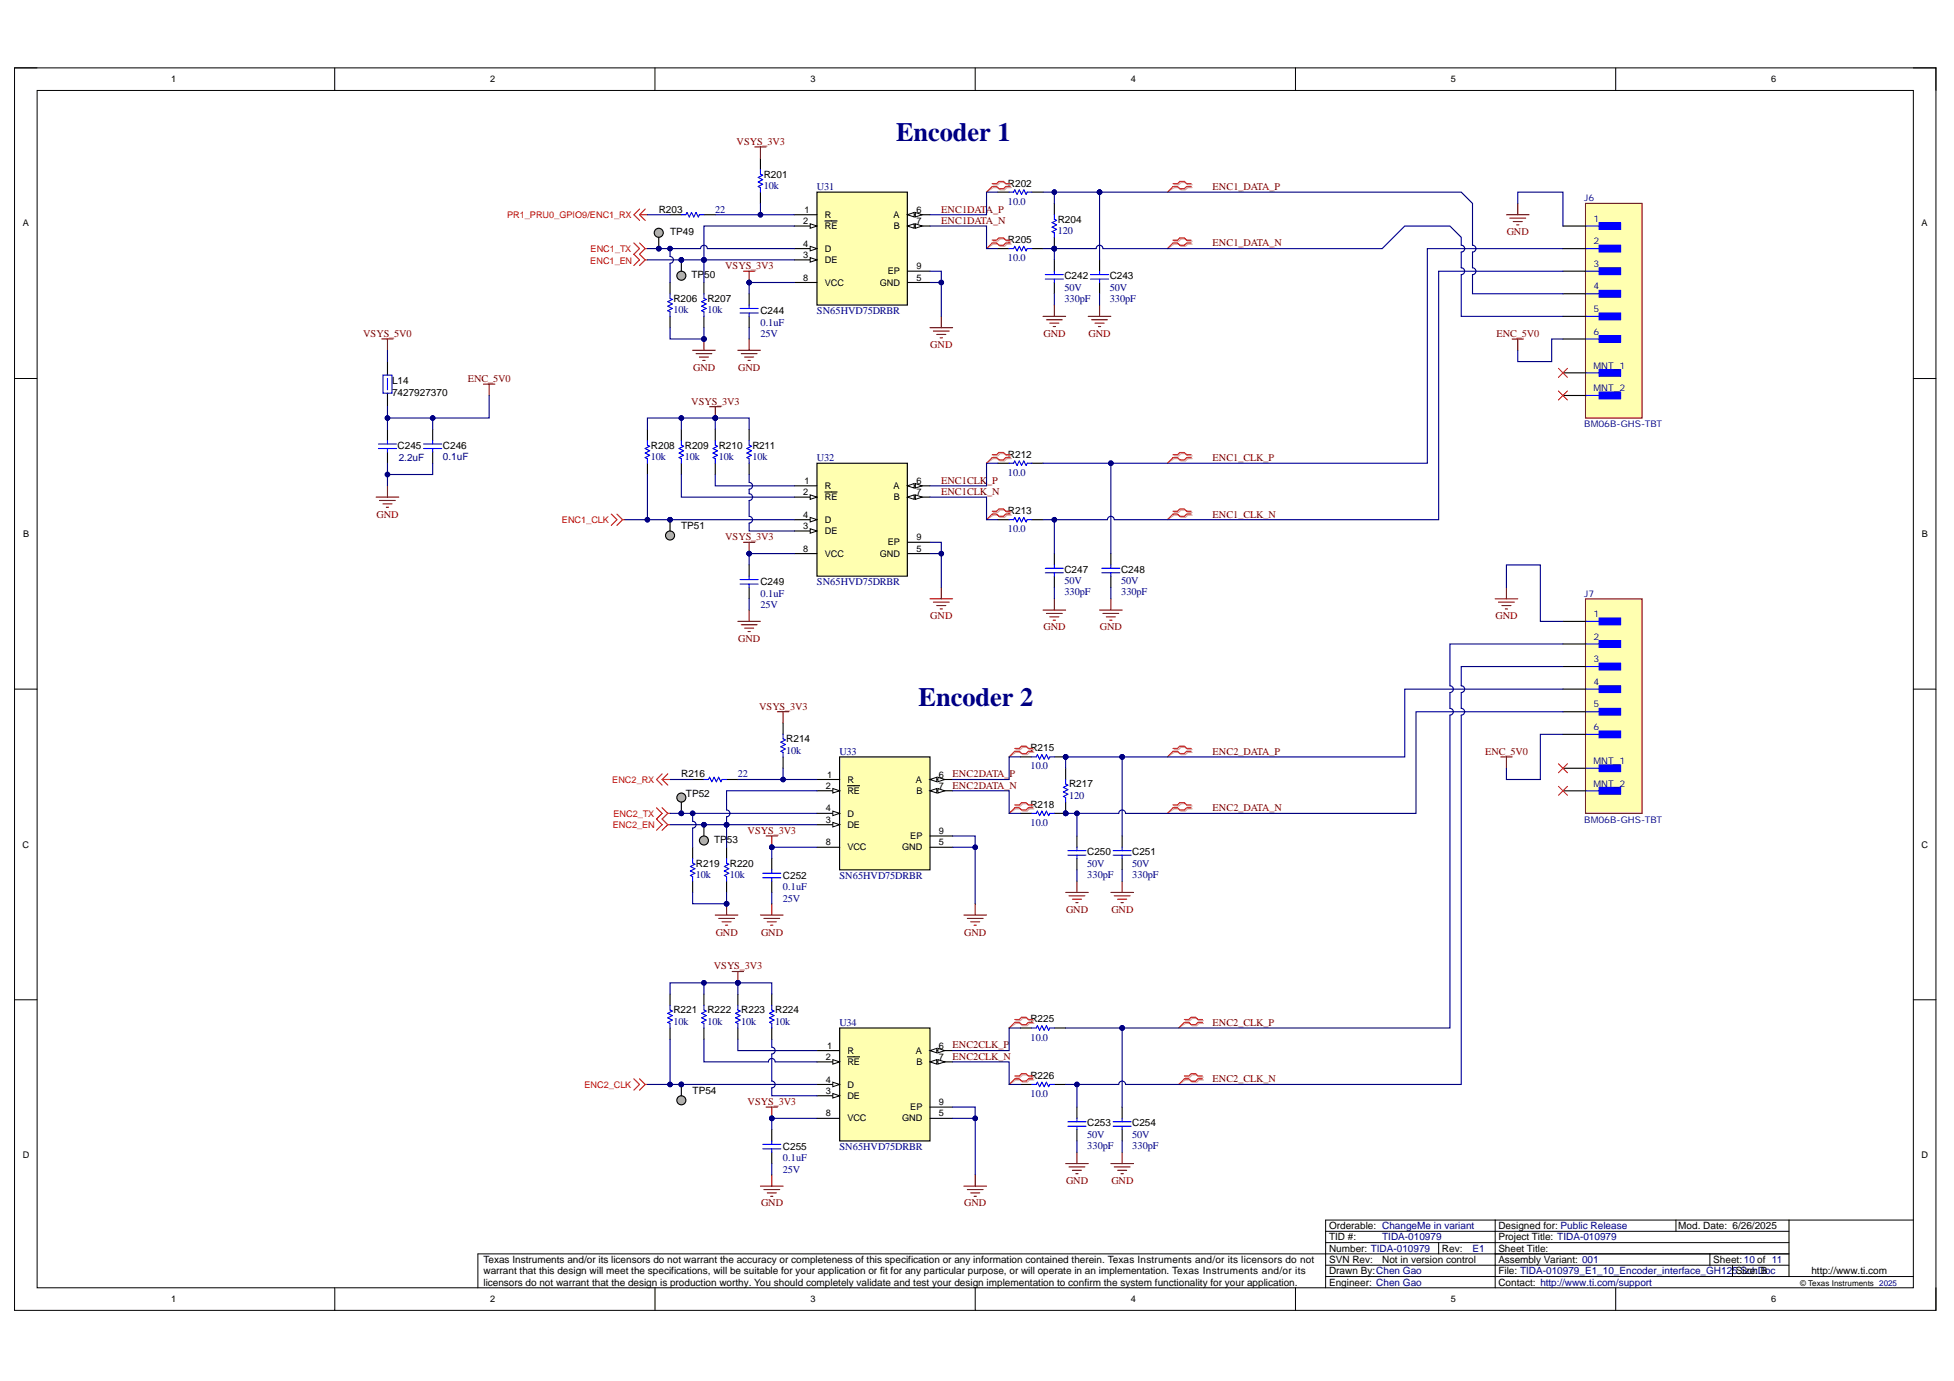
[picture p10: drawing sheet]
<svg xmlns="http://www.w3.org/2000/svg" width="297mm" height="210mm" viewBox="0 0 297 210" stroke-linecap="round" stroke-linejoin="round" font-family="sans-serif">
<defs><g id="words">
<g font-size="4" fill="#000080">
<text x="136.2" y="21.4">Encoder 1</text>
<text x="139.6" y="107.3">Encoder 2</text>
</g>
<g font-size="1.6" fill="#800000">
<text x="112" y="22">VSYS_3V3</text>
<text x="184.3" y="28.9">ENC1_DATA_P</text>
<text x="143.1" y="32.3">ENC1DATA_P</text>
<text x="143.1" y="34">ENC1DATA_N</text>
<text x="229" y="35.7">GND</text>
<text x="110.2" y="40.9">VSYS_3V3</text>
<text x="184.3" y="37.5">ENC1_DATA_N</text>
<text x="55.2" y="51.2">VSYS_5V0</text>
<text x="141.4" y="52.9">GND</text>
<text x="158.6" y="51.2">GND</text>
<text x="165.5" y="51.2">GND</text>
<text x="227.5" y="51.2">ENC_5V0</text>
<text x="71.1" y="58.1">ENC_5V0</text>
<text x="105.4" y="56.3">GND</text>
<text x="112.2" y="56.3">GND</text>
<text x="105.1" y="61.5">VSYS_3V3</text>
<text x="184.3" y="70.1">ENC1_CLK_P</text>
<text x="143.1" y="73.5">ENC1CLK</text>
<text x="143.1" y="75.2">ENC1CLK_N</text>
<text x="150" y="73.5">_P</text>
<text x="57.2" y="78.7">GND</text>
<text x="110.2" y="82.1">VSYS_3V3</text>
<text x="184.3" y="78.7">ENC1_CLK_N</text>
<text x="141.4" y="94.1">GND</text>
<text x="158.6" y="95.8">GND</text>
<text x="167.2" y="95.8">GND</text>
<text x="227.4" y="94.1">GND</text>
<text x="112.2" y="97.6">GND</text>
<text x="115.4" y="107.9">VSYS_3V3</text>
<text x="144.8" y="118.2">ENC2DATA_</text>
<text x="144.8" y="119.9">ENC2DATA_N</text>
<text x="153.5" y="118.2">P</text>
<text x="184.3" y="114.7">ENC2_DATA_P</text>
<text x="225.7" y="114.7">ENC_5V0</text>
<text x="184.3" y="123.3">ENC2_DATA_N</text>
<text x="113.7" y="126.7">VSYS_3V3</text>
<text x="108.8" y="142.2">GND</text>
<text x="115.7" y="142.2">GND</text>
<text x="146.6" y="142.2">GND</text>
<text x="162.1" y="138.7">GND</text>
<text x="168.9" y="138.7">GND</text>
<text x="108.5" y="147.3">VSYS_3V3</text>
<text x="184.3" y="155.9">ENC2_CLK_P</text>
<text x="144.8" y="159.3">ENC2CLK_P</text>
<text x="144.8" y="161.1">ENC2CLK_N</text>
<text x="113.7" y="167.9">VSYS_3V3</text>
<text x="184.3" y="164.5">ENC2_CLK_N</text>
<text x="162.1" y="180">GND</text>
<text x="168.9" y="180">GND</text>
<text x="115.7" y="183.4">GND</text>
<text x="146.6" y="183.4">GND</text>
</g>
<g font-size="1.6" fill="#000080">
<text x="116.1" y="28.7">10k</text>
<text x="124.2" y="28.9">U31</text>
<text x="108.7" y="32.3">22</text>
<text x="153.2" y="31.1">10.0</text>
<text x="160.8" y="35.6">120</text>
<text x="153.2" y="39.7">10.0</text>
<text x="102.4" y="47.6">10k</text>
<text x="107.5" y="47.6">10k</text>
<text x="124.2" y="47.8">SN65HVD75DRBR</text>
<text x="161.8" y="44.2">50V</text>
<text x="161.8" y="45.9">330pF</text>
<text x="168.7" y="44.2">50V</text>
<text x="168.7" y="45.9">330pF</text>
<text x="115.6" y="51.2">25V</text>
<text x="115.6" y="49.5">0.1uF</text>
<text x="98.9" y="69.9">10k</text>
<text x="104.1" y="69.9">10k</text>
<text x="109.3" y="69.9">10k</text>
<text x="114.4" y="69.9">10k</text>
<text x="124.2" y="70.1">U32</text>
<text x="153.2" y="72.3">10.0</text>
<text x="153.2" y="80.9">10.0</text>
<text x="124.2" y="88.9">SN65HVD75DRBR</text>
<text x="161.8" y="88.8">50V</text>
<text x="170.4" y="88.8">50V</text>
<text x="115.6" y="92.4">25V</text>
<text x="115.6" y="90.7">0.1uF</text>
<text x="161.8" y="90.5">330pF</text>
<text x="170.4" y="90.5">330pF</text>
<text x="112.2" y="118.2">22</text>
<text x="119.5" y="114.5">10k</text>
<text x="127.6" y="114.7">U33</text>
<text x="156.6" y="116.9">10.0</text>
<text x="156.6" y="125.5">10.0</text>
<text x="162.5" y="121.4">120</text>
<text x="165.3" y="131.7">50V</text>
<text x="172.1" y="131.7">50V</text>
<text x="105.8" y="133.4">10k</text>
<text x="111" y="133.4">10k</text>
<text x="119" y="137">25V</text>
<text x="119" y="135.3">0.1uF</text>
<text x="127.6" y="133.6">SN65HVD75DRBR</text>
<text x="165.3" y="133.4">330pF</text>
<text x="172.1" y="133.4">330pF</text>
<text x="102.4" y="155.8">10k</text>
<text x="107.5" y="155.8">10k</text>
<text x="112.7" y="155.8">10k</text>
<text x="117.8" y="155.8">10k</text>
<text x="127.6" y="155.9">U34</text>
<text x="156.6" y="158.2">10.0</text>
<text x="156.6" y="166.7">10.0</text>
<text x="165.3" y="172.9">50V</text>
<text x="172.1" y="172.9">50V</text>
<text x="119" y="178.2">25V</text>
<text x="119" y="176.5">0.1uF</text>
<text x="127.6" y="174.8">SN65HVD75DRBR</text>
<text x="165.3" y="174.6">330pF</text>
<text x="172.1" y="174.6">330pF</text>
</g>
<g font-size="1.5">
<text x="116.1" y="27">R201</text>
<text x="153.2" y="28.4">R202</text>
<text x="100.1" y="32.3">R203</text>
<text x="101.9" y="35.8">TP49</text>
<text x="160.8" y="33.9">R204</text>
<text x="153.2" y="36.9">R205</text>
<text x="102.4" y="45.9">R206</text>
<text x="105.1" y="42.3">TP50</text>
<text x="107.5" y="45.9">R207</text>
<text x="115.6" y="47.8">C244</text>
<text x="161.8" y="42.4">C242</text>
<text x="168.7" y="42.4">C243</text>
<text x="59.6" y="58.4">L14</text>
<text x="59.6" y="60.1">7427927370</text>
<text x="60.4" y="68.2">C245</text>
<text x="67.3" y="68.2">C246</text>
<text x="98.9" y="68.2">R208</text>
<text x="104.1" y="68.2">R209</text>
<text x="109.3" y="68.2">R210</text>
<text x="114.4" y="68.2">R211</text>
<text x="153.2" y="69.6">R212</text>
<text x="103.6" y="80.4">TP51</text>
<text x="153.2" y="78.2">R213</text>
<text x="115.6" y="89">C249</text>
<text x="161.8" y="87.1">C247</text>
<text x="170.4" y="87.1">C248</text>
<text x="119.5" y="112.8">R214</text>
<text x="103.6" y="118.2">R216</text>
<text x="156.6" y="114.2">R215</text>
<text x="162.5" y="119.7">R217</text>
<text x="104.3" y="121.1">TP52</text>
<text x="156.6" y="122.8">R218</text>
<text x="105.8" y="131.7">R219</text>
<text x="108.5" y="128.1">TP53</text>
<text x="111" y="131.7">R220</text>
<text x="165.3" y="130">C250</text>
<text x="172.1" y="130">C251</text>
<text x="119" y="133.6">C252</text>
<text x="102.4" y="154">R221</text>
<text x="107.5" y="154">R222</text>
<text x="112.7" y="154">R223</text>
<text x="117.8" y="154">R224</text>
<text x="156.6" y="155.4">R225</text>
<text x="105.3" y="166.2">TP54</text>
<text x="156.6" y="164">R226</text>
<text x="165.3" y="171.2">C253</text>
<text x="172.1" y="171.2">C254</text>
<text x="119" y="174.8">C255</text>
<text x="73.5" y="192">Texas Instruments and/or its licensors do not warrant the accuracy or completeness of this specification or any information contained therein. Texas Instruments and/or its licensors do not</text>
<text x="202" y="192">SVN Rev:</text>
<text x="202" y="190.3">Number: TIDA-010979</text>
<text x="202" y="188.5">TID #:</text>
<text x="202" y="186.8">Orderable: ChangeMe in variant</text>
<text x="210.1" y="192">Not in version control</text>
<text x="219.2" y="190.3">Rev:</text>
<text x="227.8" y="190.3">Sheet Title:</text>
<text x="227.8" y="188.5">Project Title: TIDA-010979</text>
<text x="227.8" y="186.8">Designed for: Public Release</text>
<text x="227.8" y="192">Assembly Variant: 001</text>
<text x="255.1" y="186.8">Mod. Date: 6/26/2025</text>
<text x="260.4" y="192">Sheet:10 of 11</text>
<text x="73.5" y="193.7">warrant that this design will meet the specifications, will be suitable for your application or fit for any particular purpose, or will operate in an implementation. Texas Instruments and/or its</text>
<text x="73.5" y="195.4">licensors do not warrant that the design is production worthy. You should completely validate and test your design implementation to confirm the system functionality for your application.</text>
<text x="202" y="193.7">Drawn By:Chen Gao</text>
<text x="202" y="195.4">Engineer: Chen Gao</text>
<text x="227.8" y="193.7">File: TIDA-010979_E1_10_Encoder_interface_GH125.SchDoc</text>
<text x="227.8" y="195.4">Contact: http://www.ti.com/support</text>
<text x="263.9" y="193.7">Size: B</text>
<text x="275.4" y="193.7">http://www.ti.com</text>
</g>
<g font-size="1.5" fill="#000080">
<text x="60.6" y="70.1">2.2uF</text>
<text x="67.3" y="69.9">0.1uF</text>
<text x="210.1" y="188.5">TIDA-010979</text>
<text x="223.8" y="190.3">E1</text>
</g>
<g font-size="1.4">
<text x="26" y="12.5">1</text>
<text x="74.5" y="12.5">2</text>
<text x="123.2" y="12.5">3</text>
<text x="171.9" y="12.5">4</text>
<text x="220.5" y="12.5">5</text>
<text x="269.2" y="12.5">6</text>
<text x="3.5" y="34.4">A</text>
<text x="122.1" y="34.1">2</text>
<text x="122.3" y="32.3">1</text>
<text x="125.4" y="33.1">R</text>
<text x="125.4" y="34.8">RE</text>
<text x="135.8" y="33.1">A</text>
<text x="135.9" y="34.8">B</text>
<text x="139.3" y="32.3">6</text>
<text x="139.3" y="34.1">7</text>
<text x="292.1" y="34.4">A</text>
<text x="122.1" y="39.2">3</text>
<text x="122.1" y="37.5">4</text>
<text x="125.4" y="40">DE</text>
<text x="125.4" y="38.3">D</text>
<text x="135" y="41.7">EP</text>
<text x="139.3" y="40.9">9</text>
<text x="122.1" y="42.6">8</text>
<text x="125.4" y="43.4">VCC</text>
<text x="133.7" y="43.4">GND</text>
<text x="139.3" y="42.6">5</text>
<text x="122.1" y="75.3">2</text>
<text x="122.3" y="73.6">1</text>
<text x="125.4" y="74.3">R</text>
<text x="125.4" y="76.1">RE</text>
<text x="135.8" y="74.3">A</text>
<text x="135.9" y="76.1">B</text>
<text x="139.3" y="73.6">6</text>
<text x="139.3" y="75.3">7</text>
<text x="3.5" y="81.6">B</text>
<text x="122.1" y="80.4">3</text>
<text x="122.1" y="78.7">4</text>
<text x="122.1" y="83.9">8</text>
<text x="125.4" y="81.2">DE</text>
<text x="125.4" y="79.5">D</text>
<text x="135" y="82.9">EP</text>
<text x="139.3" y="83.9">5</text>
<text x="139.3" y="82.1">9</text>
<text x="292.1" y="81.6">B</text>
<text x="125.4" y="84.6">VCC</text>
<text x="133.7" y="84.6">GND</text>
<text x="125.5" y="119.9">2</text>
<text x="125.7" y="118.2">1</text>
<text x="128.8" y="119">R</text>
<text x="139.2" y="119">A</text>
<text x="142.7" y="118.2">6</text>
<text x="142.7" y="119.9">7</text>
<text x="125.5" y="125">3</text>
<text x="125.5" y="123.3">4</text>
<text x="128.8" y="120.7">RE</text>
<text x="128.8" y="125.8">DE</text>
<text x="128.8" y="124.1">D</text>
<text x="139.3" y="120.7">B</text>
<text x="3.4" y="128.8">C</text>
<text x="125.5" y="128.5">8</text>
<text x="128.8" y="129.3">VCC</text>
<text x="137.2" y="129.3">GND</text>
<text x="138.4" y="127.5">EP</text>
<text x="142.7" y="128.5">5</text>
<text x="142.7" y="126.8">9</text>
<text x="292.1" y="128.8">C</text>
<text x="125.5" y="161.1">2</text>
<text x="125.7" y="159.4">1</text>
<text x="128.8" y="160.1">R</text>
<text x="128.8" y="161.9">RE</text>
<text x="139.2" y="160.1">A</text>
<text x="139.3" y="161.9">B</text>
<text x="142.7" y="159.4">6</text>
<text x="142.7" y="161.1">7</text>
<text x="125.5" y="166.3">3</text>
<text x="125.5" y="164.5">4</text>
<text x="128.8" y="167">DE</text>
<text x="128.8" y="165.3">D</text>
<text x="142.7" y="168">9</text>
<text x="125.5" y="169.7">8</text>
<text x="128.8" y="170.4">VCC</text>
<text x="137.2" y="170.4">GND</text>
<text x="138.4" y="168.8">EP</text>
<text x="142.7" y="169.7">5</text>
<text x="3.5" y="176">D</text>
<text x="292.1" y="176">D</text>
<text x="26" y="197.9">1</text>
<text x="74.5" y="197.9">2</text>
<text x="123.2" y="197.9">3</text>
<text x="171.9" y="197.9">4</text>
<text x="220.5" y="197.9">5</text>
<text x="269.2" y="197.9">6</text>
</g>
<g font-size="1.4" fill="#f00">
<text x="77.1" y="33.2">PR1_PRU0_GPIO9/ENC1_RX</text>
<text x="89.7" y="40.1">ENC1_EN</text>
<text x="89.8" y="38.3">ENC1_TX</text>
<text x="85.4" y="79.6">ENC1_CLK</text>
<text x="93.1" y="119">ENC2_RX</text>
<text x="93.2" y="125.9">ENC2_EN</text>
<text x="93.2" y="124.2">ENC2_TX</text>
<text x="88.8" y="165.4">ENC2_CLK</text>
</g>
<g font-size="1.4" fill="#000080">
<text x="240.8" y="30.6">J6</text>
<text x="242.2" y="33.7">1</text>
<text x="242.2" y="37.2">2</text>
<text x="242.2" y="40.6">3</text>
<text x="242.2" y="44">4</text>
<text x="242.2" y="47.5">5</text>
<text x="242.2" y="50.9">6</text>
<text x="242.2" y="56">MNT_1</text>
<text x="242.2" y="59.5">MNT_2</text>
<text x="240.8" y="64.9">BM06B-GHS-TBT</text>
<text x="240.8" y="90.7">J7</text>
<text x="242.2" y="93.8">1</text>
<text x="242.2" y="97.3">2</text>
<text x="242.2" y="100.7">3</text>
<text x="242.2" y="104.1">4</text>
<text x="242.2" y="107.5">5</text>
<text x="242.2" y="111">6</text>
<text x="242.2" y="116.1">MNT_1</text>
<text x="242.2" y="119.6">MNT_2</text>
<text x="240.8" y="125">BM06B-GHS-TBT</text>
</g>
<text font-size="1.2" x="273.7" y="195.5">© Texas Instruments 2025</text>
</g></defs>
<path d="M2.2 10.3h292.1v188.9h-292.1z" fill="none" stroke="#000" stroke-width=".15"/>
<path d="M5.6 13.7h285.3v182h-285.3z" fill-rule="evenodd" fill="#fff"/>
<g fill="none" stroke="#000" stroke-width=".15">
<path d="M2.2 10.3h3.4M5.6 13.7h285.3v182h-285.3zM50.9 10.3v3.4M99.6 10.3v3.4M148.2 10.3v3.4M196.9 10.3v3.4M245.6 10.3v3.4M290.9 10.3h3.4v3.4M2.2 57.5h3.4M290.9 57.5h3.4M2.2 104.7h3.4M290.9 104.7h3.4"/>
<path d="M2.2 152h3.4M290.9 152h3.4M50.9 195.7v3.5M99.6 195.7v3.5M148.3 195.7v3.5M196.9 195.7v3.5M201.5 194h89.4M201.5 192.3h70.5M201.5 188.9h70.5M201.5 187.2h70.5M218.7 188.9v1.7M227.3 185.4v10.3"/>
<path d="M245.6 195.7v3.5M254.8 185.4v1.8M259.9 190.6v1.7M263.4 192.3v1.7M272 190.6h-199.4v5.1M272 185.4v8.6M290.9 185.4h-89.4v10.3M294.3 195.7v3.5"/>
</g>
<circle cx="160.3" cy="37.8" r=".34" fill="#000080"/>
<circle cx="160.3" cy="37.8" r=".34" fill="none" stroke="#000080" stroke-width=".15"/>
<path d="M160.3 30.9v1.7M160.3 36.1v1.7" fill="none" stroke="#000" stroke-width=".17"/>
<circle cx="160.3" cy="37.8" r=".34" fill="#000080"/>
<circle cx="160.3" cy="37.8" r=".34" fill="none" stroke="#000080" stroke-width=".15"/>
<path d="M160.3 32.6v.7l.3 .2-.7 .3 .7 .4-.7 .3 .7 .4-.7 .3 .4 .2v.7" fill="none" stroke="#00f" stroke-width=".17"/>
<path d="M113 41.2h1.7M113.9 41.2v1.7" fill="none" stroke="#800000" stroke-width=".17"/>
<circle cx="113.9" cy="42.9" r=".34" fill="#000080"/>
<circle cx="113.9" cy="42.9" r=".34" fill="none" stroke="#000080" stroke-width=".15"/>
<path d="M101.9 32.6h1.7M107 32.6h1.7M107 42.9v1.8M107 48.1v1.7M113.9 44.7v1.7M113.9 48.1v1.7" fill="none" stroke="#000" stroke-width=".17"/>
<path d="M103.6 32.6h.7l.1-.3 .4 .7 .3-.7 .4 .7 .3-.7 .4 .7 .1-.4h.7M107 44.7v.6l.4 .2-.7 .4 .7 .3-.7 .3 .7 .4-.7 .3 .3 .2v.7M112.5 47.6h2.8M112.5 46.9h2.8M113.9 46.4v.5M113.9 47.6v.5" fill="none" stroke="#00f" stroke-width=".17"/>
<path d="M105.3 53.2h3.4M105.8 53.8h2.4M106.3 54.3h1.4M106.8 54.8h.4M107 51.5v1.7M112.2 53.2h3.4M112.7 53.8h2.4M113.2 54.3h1.4M113.7 54.8h.4M113.9 51.5v1.7" fill="none" stroke="#800000" stroke-width=".17"/>
<circle cx="107" cy="51.5" r=".34" fill="#000080"/>
<circle cx="107" cy="51.5" r=".34" fill="none" stroke="#000080" stroke-width=".15"/>
<path d="M115.6 24.1v1.7M115.6 29.2v1.7M58.9 65.3v1.7M58.9 68.7v1.7M65.8 65.3v1.7M65.8 68.7v1.7" fill="none" stroke="#000" stroke-width=".17"/>
<path d="M115.6 25.8v.7l.3 .1-.6 .4 .6 .3-.6 .4 .6 .3-.6 .3 .3 .2v.7M57.5 67.5h2.8M57.5 68.2h2.8M58.9 67v.5M58.9 68.2v.5M64.4 67.5h2.7M64.4 68.2h2.7M65.8 67v.5M65.8 68.2v.5" fill="none" stroke="#00f" stroke-width=".17"/>
<g fill="none" stroke="#800000" stroke-width=".17">
<path d="M114.7 22.3h1.8M115.6 22.3v1.8M229 32.6h3.4M229.5 33.2h2.4M230 33.7h1.4M230.6 34.2h.3M230.7 30.9v1.7M58 51.5h1.8M58.9 51.5v1.7M73.5 58.4h1.7M74.4 58.4v1.7M141.4 49.8h3.4"/>
<path d="M141.9 50.3h2.4M142.4 50.8h1.4M142.9 51.3h.4M143.1 48.1v1.7M229.9 51.5h1.7M230.7 51.5v1.7M57.2 75.6h3.4M57.7 76.1h2.4M58.2 76.6h1.4M58.7 77.1h.4M58.9 73.8v1.8"/>
</g>
<path d="M96.4 36.9l.8 .9-.8 .8 .8 .9-.8 .9M97.2 32.6l.9 .9M97.2 31.8l-.8 .8 .8 .9M97.2 32.6h1.2M97.2 36.9l.9 .9M98.1 31.8l-.9 .8M98.1 37.8l-.9 .8 .9 .9M98.1 37.8h.3M98.1 39.5l-.9 .9M98.1 39.5h.3" fill="none" stroke="#f00" stroke-width=".17"/>
<circle cx="167.1" cy="29.2" r=".34" fill="#000080"/>
<circle cx="167.1" cy="29.2" r=".34" fill="none" stroke="#000080" stroke-width=".15"/>
<path d="M178.5 28.1h.7l.3-.4h.7l.4 .4h.6M178.5 28.5h.7l.3 .4h.7l.4-.4h.6M178.5 36.7h.7l.3-.4h.7l.4 .4h.6M178.5 37.1h.7l.3 .3h.7l.4-.3h.6" fill="none" stroke="#d0a3a3" stroke-width=".17"/>
<path d="M178.5 28.5l-1 .7M178.5 37.1l-1 .7" fill="none" stroke="#d0a3a3" stroke-width=".15"/>
<path d="M178.3 27.9h.7l.3-.3h.7l.4 .3h.7M178.3 28.4h.7l.3 .3h.7l.4-.3h.7M178.3 36.5h.7l.3-.3h.7l.4 .3h.7M178.3 36.9h.7l.3 .4h.7l.4-.4h.7" fill="none" stroke="#f00" stroke-width=".17"/>
<path d="M178.3 28.4l-.8 .8M178.3 36.9l-.8 .9" fill="none" stroke="#f00" stroke-width=".15"/>
<path d="M113 82.4h1.7M113.9 82.4v1.7" fill="none" stroke="#800000" stroke-width=".17"/>
<circle cx="113.9" cy="84.1" r=".34" fill="#000080"/>
<circle cx="113.9" cy="84.1" r=".34" fill="none" stroke="#000080" stroke-width=".15"/>
<path d="M108.7 65.3v1.7M108.7 70.4v1.7M113.9 85.9v1.7M113.9 89.3v1.7" fill="none" stroke="#000" stroke-width=".17"/>
<path d="M108.7 67v.7l.4 .1-.7 .4 .7 .3-.7 .4 .7 .3-.7 .4 .3 .1v.7M112.5 88.8h2.8M112.5 88.1h2.8M113.9 87.6v.5M113.9 88.8v.5" fill="none" stroke="#00f" stroke-width=".17"/>
<path d="M107.9 61.8h1.7M108.7 61.8v1.7M112.2 94.4h3.4M112.7 95h2.4M113.2 95.5h1.4M113.7 96h.4M113.9 92.7v1.7" fill="none" stroke="#800000" stroke-width=".17"/>
<circle cx="108.7" cy="63.5" r=".34" fill="#000080"/>
<circle cx="108.7" cy="63.5" r=".34" fill="none" stroke="#000080" stroke-width=".15"/>
<path d="M92.9 78.1l.9 .9-.9 .9M93.8 78.1l.8 .9M94.6 79l-.8 .9M94.6 79h.4M178.3 69.1h.7l.3-.3h.7l.4 .3h.7M178.3 69.6h.7l.3 .3h.7l.4-.3h.7M178.3 77.7h.7l.3-.3h.7l.4 .3h.7M178.3 78.1h.7l.3 .4h.7l.4-.4h.7" fill="none" stroke="#f00" stroke-width=".17"/>
<path d="M178.5 69.3h.7l.3-.4h.7l.4 .4h.6M178.5 69.7h.7l.3 .4h.7l.4-.4h.6M178.5 77.9h.7l.3-.4h.7l.4 .4h.6M178.5 78.3h.7l.3 .4h.7l.4-.4h.6" fill="none" stroke="#d0a3a3" stroke-width=".17"/>
<path d="M178.5 69.7l-1 .7M178.5 78.3l-1 .7" fill="none" stroke="#d0a3a3" stroke-width=".15"/>
<path d="M178.3 69.6l-.8 .8M178.3 78.1l-.8 .9" fill="none" stroke="#f00" stroke-width=".15"/>
<path d="M58.9 55v2M58.9 59.8v2M101.9 42.9v1.8M101.9 48.1v1.7M98.4 65.3v1.7M98.4 70.4v1.7M103.6 65.3v1.7M103.6 70.4v1.7M113.9 65.3v1.7M113.9 70.4v1.7" fill="none" stroke="#000" stroke-width=".17"/>
<path d="M58.2 57h1.4v2.8h-1.4zM58.9 57.5v1.7M101.9 44.7v.6l.3 .2-.7 .4 .7 .3-.7 .3 .7 .4-.7 .3 .4 .2v.7M98.4 67v.7l.4 .1-.7 .4 .7 .3-.7 .4 .7 .3-.7 .4 .3 .1v.7M103.6 67v.7l.3 .1-.7 .4 .7 .3-.7 .4 .7 .3-.7 .4 .4 .1v.7M113.9 67v.7l.3 .1-.7 .4 .7 .3-.7 .4 .7 .3-.7 .4 .4 .1v.7" fill="none" stroke="#00f" stroke-width=".17"/>
<path d="M127.6 115h13.8v17.2h-13.8z" fill-rule="evenodd" fill="#ffffb0"/>
<path d="M124.2 118.5h3.4M127.6 115h13.8v17.2h-13.8zM124.2 120.2h3.4" fill="none" stroke="#000" stroke-width=".17"/>
<path d="M126.6 119.9l1 .3-1 .3z" fill="#f8fcff"/>
<path d="M126.6 119.9l1 .3-1 .3z" fill="none" stroke="#000" stroke-width=".15"/>
<path d="M128.8 119.4h1.9M124.2 125.3h3.4" fill="none" stroke="#000" stroke-width=".17"/>
<path d="M126.6 125l1 .3-1 .4z" fill="#f8fcff"/>
<path d="M126.6 125l1 .3-1 .4z" fill="none" stroke="#000" stroke-width=".15"/>
<path d="M124.2 123.6h3.4" fill="none" stroke="#000" stroke-width=".17"/>
<path d="M126.6 123.3l1 .3-1 .4z" fill="#f8fcff"/>
<path d="M126.6 123.3l1 .3-1 .4z" fill="none" stroke="#000" stroke-width=".15"/>
<path d="M141.4 118.5h3.4M141.4 128.8h3.4" fill="none" stroke="#000" stroke-width=".17"/>
<path d="M141.4 118.5l1-.4v.7z" fill="#f8fcff"/>
<path d="M141.4 118.5l1-.4v.7z" fill="none" stroke="#000" stroke-width=".15"/>
<path d="M142.6 118.1l1 .4-1 .3z" fill="#f8fcff"/>
<path d="M142.6 118.1l1 .4-1 .3z" fill="none" stroke="#000" stroke-width=".15"/>
<path d="M141.4 120.2h3.4" fill="none" stroke="#000" stroke-width=".17"/>
<path d="M141.4 120.2l1-.3v.6z" fill="#f8fcff"/>
<path d="M141.4 120.2l1-.3v.6z" fill="none" stroke="#000" stroke-width=".15"/>
<path d="M142.6 119.9l1 .3-1 .3z" fill="#f8fcff"/>
<path d="M142.6 119.9l1 .3-1 .3z" fill="none" stroke="#000" stroke-width=".15"/>
<path d="M124.2 128.8h3.4M141.4 127.1h3.4" fill="none" stroke="#000" stroke-width=".17"/>
<circle cx="162" cy="123.6" r=".34" fill="#000080"/>
<circle cx="162" cy="123.6" r=".34" fill="none" stroke="#000080" stroke-width=".15"/>
<path d="M162 116.8v1.7M162 121.9v1.7" fill="none" stroke="#000" stroke-width=".17"/>
<circle cx="162" cy="123.6" r=".34" fill="#000080"/>
<circle cx="162" cy="123.6" r=".34" fill="none" stroke="#000080" stroke-width=".15"/>
<path d="M162 118.5v.7l.3 .1-.7 .4 .7 .3-.7 .4 .7 .3-.7 .4 .4 .1v.7" fill="none" stroke="#00f" stroke-width=".17"/>
<path d="M116.5 127.1h1.7M117.3 127.1v1.7" fill="none" stroke="#800000" stroke-width=".17"/>
<circle cx="117.3" cy="128.8" r=".34" fill="#000080"/>
<circle cx="117.3" cy="128.8" r=".34" fill="none" stroke="#000080" stroke-width=".15"/>
<path d="M105.3 118.5h1.7M110.4 118.5h1.8M110.4 128.8v1.7M110.4 133.9v1.7M117.3 130.5v1.7M117.3 133.9v1.7" fill="none" stroke="#000" stroke-width=".17"/>
<path d="M107 118.5h.7l.2-.4 .3 .7 .4-.7 .3 .7 .3-.7 .4 .7 .2-.3h.6M110.4 130.5v.7l.4 .2-.7 .3 .7 .3-.7 .4 .7 .3-.7 .4 .3 .1v.7M115.9 133.4h2.8M115.9 132.7h2.8M117.3 132.2v.5M117.3 133.4v.5" fill="none" stroke="#00f" stroke-width=".17"/>
<path d="M108.7 139.1h3.5M109.2 139.6h2.4M110.4 137.4v1.7M115.6 139.1h3.4M116.1 139.6h2.4M117.3 137.4v1.7M109.8 140.1h1.3M110.3 140.6h.3M116.6 140.1h1.4M117.1 140.6h.4" fill="none" stroke="#800000" stroke-width=".17"/>
<circle cx="110.4" cy="137.4" r=".34" fill="#000080"/>
<circle cx="110.4" cy="137.4" r=".34" fill="none" stroke="#000080" stroke-width=".15"/>
<path d="M119 109.9v1.7M119 115v1.8" fill="none" stroke="#000" stroke-width=".17"/>
<path d="M119 111.6v.7l.4 .2-.7 .3 .7 .4-.7 .3 .7 .3-.7 .4 .3 .2v.6" fill="none" stroke="#00f" stroke-width=".17"/>
<path d="M118.2 108.2h1.7M119 108.2v1.7M146.5 139.1h3.5M147 139.6h2.5M148.2 137.4v1.7M147.6 140.1h1.3M148.1 140.6h.3" fill="none" stroke="#800000" stroke-width=".17"/>
<path d="M100.7 118.5l.8 .8M100.7 117.6l-.9 .9 .9 .8M100.7 118.5h1.2M101.5 117.6l-.8 .9M99.8 122.8l.9 .8-.9 .9 .9 .8-.9 .9M100.7 122.8l.8 .8M101.5 123.6l-.8 .9 .8 .8M101.5 123.6h.4M101.5 125.3l-.8 .9M101.5 125.3h.4" fill="none" stroke="#f00" stroke-width=".17"/>
<circle cx="170.6" cy="115" r=".34" fill="#000080"/>
<circle cx="170.6" cy="115" r=".34" fill="none" stroke="#000080" stroke-width=".15"/>
<path d="M178.5 113.9h.7l.3-.3h.7l.4 .3h.6M178.5 114.4h.7l.3 .3h.7l.4-.3h.6M178.5 122.5h.7l.3-.3h.7l.4 .3h.6M178.5 122.9h.7l.3 .4h.7l.4-.4h.6" fill="none" stroke="#d0a3a3" stroke-width=".17"/>
<path d="M178.5 114.4l-1 .6M178.5 122.9l-1 .7" fill="none" stroke="#d0a3a3" stroke-width=".15"/>
<path d="M178.3 113.8h.7l.3-.4h.7l.4 .4h.7M178.3 114.2h.7l.3 .3h.7l.4-.3h.7M178.3 122.3h.7l.3-.3h.7l.4 .3h.7M178.3 122.8h.7l.3 .3h.7l.4-.3h.7" fill="none" stroke="#f00" stroke-width=".17"/>
<path d="M178.3 114.2l-.8 .8M178.3 122.8l-.8 .8" fill="none" stroke="#f00" stroke-width=".15"/>
<path d="M127.6 156.2h13.8v17.2h-13.8z" fill-rule="evenodd" fill="#ffffb0"/>
<path d="M124.2 159.7h3.4M127.6 156.2h13.8v17.2h-13.8zM124.2 161.4h3.4" fill="none" stroke="#000" stroke-width=".17"/>
<path d="M126.6 161.1l1 .3-1 .3z" fill="#f8fcff"/>
<path d="M126.6 161.1l1 .3-1 .3z" fill="none" stroke="#000" stroke-width=".15"/>
<path d="M124.2 166.6h3.4M128.8 160.6h1.9" fill="none" stroke="#000" stroke-width=".17"/>
<path d="M126.6 166.2l1 .4-1 .3z" fill="#f8fcff"/>
<path d="M126.6 166.2l1 .4-1 .3z" fill="none" stroke="#000" stroke-width=".15"/>
<path d="M124.2 164.8h3.4" fill="none" stroke="#000" stroke-width=".17"/>
<path d="M126.6 164.5l1 .3-1 .4z" fill="#f8fcff"/>
<path d="M126.6 164.5l1 .3-1 .4z" fill="none" stroke="#000" stroke-width=".15"/>
<path d="M141.4 159.7h3.4M141.4 170h3.4" fill="none" stroke="#000" stroke-width=".17"/>
<path d="M141.4 159.7l1-.4v.7z" fill="#f8fcff"/>
<path d="M141.4 159.7l1-.4v.7z" fill="none" stroke="#000" stroke-width=".15"/>
<path d="M142.6 159.3l1 .4-1 .3z" fill="#f8fcff"/>
<path d="M142.6 159.3l1 .4-1 .3z" fill="none" stroke="#000" stroke-width=".15"/>
<path d="M141.4 161.4h3.4" fill="none" stroke="#000" stroke-width=".17"/>
<path d="M141.4 161.4l1-.3v.6z" fill="#f8fcff"/>
<path d="M141.4 161.4l1-.3v.6z" fill="none" stroke="#000" stroke-width=".15"/>
<path d="M142.6 161.1l1 .3-1 .3z" fill="#f8fcff"/>
<path d="M142.6 161.1l1 .3-1 .3z" fill="none" stroke="#000" stroke-width=".15"/>
<path d="M124.2 170h3.4M141.4 168.3h3.4" fill="none" stroke="#000" stroke-width=".17"/>
<path d="M116.5 168.3h1.7M117.3 168.3v1.7" fill="none" stroke="#800000" stroke-width=".17"/>
<circle cx="117.3" cy="170" r=".34" fill="#000080"/>
<circle cx="117.3" cy="170" r=".34" fill="none" stroke="#000080" stroke-width=".15"/>
<path d="M112.2 151.1v1.7M112.2 156.2v1.8M117.3 171.7v1.7M117.3 175.1v1.8" fill="none" stroke="#000" stroke-width=".17"/>
<path d="M112.2 152.8v.7l.3 .2-.7 .3 .7 .4-.7 .3 .7 .3-.7 .4 .4 .2v.6M115.9 174.6h2.8M115.9 173.9h2.8M117.3 173.4v.5M117.3 174.6v.5" fill="none" stroke="#00f" stroke-width=".17"/>
<path d="M111.3 147.7h1.7M112.2 147.7v1.7M117.3 178.6v1.7M115.6 180.3h3.4M116.1 180.8h2.4M116.6 181.3h1.4M117.2 181.8h.3" fill="none" stroke="#800000" stroke-width=".17"/>
<circle cx="112.2" cy="149.4" r=".34" fill="#000080"/>
<circle cx="112.2" cy="149.4" r=".34" fill="none" stroke="#000080" stroke-width=".15"/>
<path d="M148.3 178.6v1.7M146.5 180.3h3.5M147 180.8h2.5M147.6 181.3h1.3M148.1 181.8h.3" fill="none" stroke="#800000" stroke-width=".17"/>
<path d="M96.4 164l.8 .8-.8 .9M97.2 164l.9 .8M98.1 164.8l-.9 .9M98.1 164.8h.3" fill="none" stroke="#f00" stroke-width=".17"/>
<circle cx="170.6" cy="156.2" r=".34" fill="#000080"/>
<circle cx="170.6" cy="156.2" r=".34" fill="none" stroke="#000080" stroke-width=".15"/>
<path d="M180.2 155.1h.7l.3-.3h.7l.4 .3h.7M180.2 155.6h.7l.3 .3h.7l.4-.3h.7M180.2 163.7h.7l.3-.3h.7l.4 .3h.7M180.2 164.1h.7l.3 .4h.7l.4-.4h.7" fill="none" stroke="#d0a3a3" stroke-width=".17"/>
<path d="M180.2 155.6l-1 .6M180.2 164.1l-1 .7" fill="none" stroke="#d0a3a3" stroke-width=".15"/>
<path d="M180 155h.7l.4-.4h.7l.3 .4h.7M180 155.4h.7l.4 .3h.7l.3-.3h.7M180 163.5h.7l.4-.3h.7l.3 .3h.7M180 164h.7l.4 .3h.7l.3-.3h.7" fill="none" stroke="#f00" stroke-width=".17"/>
<path d="M180 155.4l-.8 .8M180 164l-.8 .8" fill="none" stroke="#f00" stroke-width=".15"/>
<g fill="none" stroke="#000" stroke-width=".17">
<path d="M151.7 29.2h1.7M151.7 37.8h1.7M156.8 29.2h1.8M156.8 37.8h1.8M151.7 70.4h1.7M151.7 79h1.7M156.8 70.4h1.8M156.8 79h1.8M105.3 128.8v1.7M105.3 133.9v1.7M101.9 151.1v1.7M101.9 156.2v1.8"/>
<path d="M107 151.1v1.7M107 156.2v1.8M117.3 151.1v1.7M117.3 156.2v1.8"/>
</g>
<path d="M153.4 29.2h.7l.2-.3 .3 .6 .4-.6 .3 .6 .3-.6 .4 .6 .1-.3h.7M153.4 37.8h.7l.2-.4 .3 .7 .4-.7 .3 .7 .3-.7 .4 .7 .1-.3h.7M153.4 70.4h.7l.2-.3 .3 .6 .4-.6 .3 .6 .3-.6 .4 .6 .1-.3h.7M153.4 79h.7l.2-.4 .3 .7 .4-.7 .3 .7 .3-.7 .4 .7 .1-.3h.7M105.3 130.5v.7l.3 .2-.7 .3 .7 .3-.7 .4 .7 .3-.7 .4 .4 .1v.7M101.9 152.8v.7l.3 .2-.7 .3 .7 .4-.7 .3 .7 .3-.7 .4 .4 .2v.6M107 152.8v.7l.4 .2-.7 .3 .7 .4-.7 .3 .7 .3-.7 .4 .3 .2v.6M117.3 152.8v.7l.4 .2-.7 .3 .7 .4-.7 .3 .7 .3-.7 .4 .3 .2v.6" fill="none" stroke="#00f" stroke-width=".17"/>
<circle cx="162" cy="115" r=".34" fill="#000080"/>
<circle cx="162" cy="115" r=".34" fill="none" stroke="#000080" stroke-width=".15"/>
<path d="M160.3 115h1.7" fill="none" stroke="#000" stroke-width=".17"/>
<circle cx="162" cy="115" r=".34" fill="#000080"/>
<circle cx="162" cy="115" r=".34" fill="none" stroke="#000080" stroke-width=".15"/>
<path d="M155.1 115h1.7" fill="none" stroke="#000" stroke-width=".17"/>
<path d="M156.8 115h.7l.2-.3 .3 .7 .4-.7 .3 .7 .4-.7 .3 .7 .2-.4h.7" fill="none" stroke="#00f" stroke-width=".17"/>
<circle cx="162" cy="123.6" r=".34" fill="#000080"/>
<circle cx="162" cy="123.6" r=".34" fill="none" stroke="#000080" stroke-width=".15"/>
<path d="M160.3 123.6h1.7" fill="none" stroke="#000" stroke-width=".17"/>
<circle cx="162" cy="123.6" r=".34" fill="#000080"/>
<circle cx="162" cy="123.6" r=".34" fill="none" stroke="#000080" stroke-width=".15"/>
<g fill="none" stroke="#000" stroke-width=".17">
<path d="M160.3 39.5v1.7M167.1 39.5v1.7M160.3 42.9v1.8M167.1 42.9v1.8M160.3 84.1v1.8M160.3 87.6v1.7M168.9 84.1v1.8M168.9 87.6v1.7M155.1 123.6h1.7M163.7 127.1v1.7M163.7 130.5v1.7M170.6 127.1v1.7"/>
<path d="M170.6 130.5v1.7M155.1 156.2h1.7M160.3 156.2h1.7M155.1 164.8h1.7M160.3 164.8h1.7M163.7 168.3v1.7M163.7 171.7v1.7M170.6 168.3v1.7M170.6 171.7v1.7"/>
</g>
<g fill="none" stroke="#00f" stroke-width=".17">
<path d="M158.9 41.7h2.7M158.9 42.4h2.7M160.3 41.2v.5M160.3 42.4v.5M165.8 41.7h2.7M165.8 42.4h2.7M167.1 41.2v.5M167.1 42.4v.5M158.9 86.4h2.7M158.9 87.1h2.7M160.3 85.9v.5M160.3 87.1v.5"/>
<path d="M167.5 86.4h2.7M167.5 87.1h2.7M168.9 85.9v.5M168.9 87.1v.5M156.8 123.6h.7l.2-.3 .3 .7 .4-.7 .3 .7 .4-.7 .3 .7 .2-.4h.7M162.3 129.3h2.8M162.3 130h2.8M163.7 128.8v.5M163.7 130v.5M169.2 129.3h2.8M169.2 130h2.8M170.6 128.8v.5"/>
<path d="M170.6 130v.5M156.8 156.2h.7l.2-.3 .3 .7 .4-.7 .3 .7 .4-.7 .3 .7 .2-.4h.7M156.8 164.8h.7l.2-.3 .3 .7 .4-.7 .3 .7 .4-.7 .3 .7 .2-.4h.7M162.3 170.5h2.8M162.3 171.2h2.8M163.7 170v.5M163.7 171.2v.5M169.2 170.5h2.8M169.2 171.2h2.8M170.6 170v.5M170.6 171.2v.5"/>
</g>
<g fill="none" stroke="#800000" stroke-width=".17">
<path d="M158.6 48.1h3.4M159.1 48.6h2.4M159.6 49.1h1.4M160.1 49.6h.3M160.3 46.4v1.7M165.4 48.1h3.5M165.9 48.6h2.4M166.5 49.1h1.3M167 49.6h.3M167.1 46.4v1.7M158.6 92.7h3.4M159.1 93.2h2.4"/>
<path d="M159.6 93.8h1.4M160.1 94.3h.3M160.3 91v1.7M167.1 92.7h3.5M167.7 93.2h2.4M168.2 93.8h1.4M168.7 94.3h.3M168.9 91v1.7M162 135.6h3.4M162.5 136.2h2.4M163 136.7h1.4M163.5 137.2h.4"/>
<path d="M163.7 133.9v1.7M168.9 135.6h3.4M169.4 136.2h2.4M169.9 136.7h1.4M170.4 137.2h.4M170.6 133.9v1.7M162 176.9h3.4M162.5 177.4h2.4M163 177.9h1.4M163.5 178.4h.4M163.7 175.1v1.8M168.9 176.9h3.4"/>
<path d="M169.4 177.4h2.4M169.9 177.9h1.4M170.4 178.4h.4M170.6 175.1v1.8"/>
</g>
<circle cx="100.1" cy="37.8" r=".34" fill="#000080"/>
<circle cx="100.1" cy="37.8" r=".34" fill="none" stroke="#000080" stroke-width=".15"/>
<circle cx="100.1" cy="35.4" r=".69" fill="#b2acb0"/>
<g fill="none" stroke="#000" stroke-width=".17">
<path d="M100.1 36.1v1.7"/>
<circle cx="100.1" cy="35.4" r=".69"/>
</g>
<circle cx="100.1" cy="37.8" r=".34" fill="#000080"/>
<circle cx="100.1" cy="37.8" r=".34" fill="none" stroke="#000080" stroke-width=".15"/>
<circle cx="103.6" cy="39.5" r=".34" fill="#000080"/>
<circle cx="103.6" cy="39.5" r=".34" fill="none" stroke="#000080" stroke-width=".15"/>
<circle cx="103.6" cy="41.9" r=".69" fill="#b2acb0"/>
<g fill="none" stroke="#000" stroke-width=".17">
<path d="M103.6 39.5v1.7"/>
<circle cx="103.6" cy="41.9" r=".69"/>
</g>
<circle cx="103.6" cy="39.5" r=".34" fill="#000080"/>
<circle cx="103.6" cy="39.5" r=".34" fill="none" stroke="#000080" stroke-width=".15"/>
<circle cx="101.9" cy="79" r=".34" fill="#000080"/>
<circle cx="101.9" cy="79" r=".34" fill="none" stroke="#000080" stroke-width=".15"/>
<circle cx="101.9" cy="81.4" r=".69" fill="#b2acb0"/>
<g fill="none" stroke="#000" stroke-width=".17">
<path d="M101.9 79v1.7"/>
<circle cx="101.9" cy="81.4" r=".69"/>
</g>
<circle cx="101.9" cy="79" r=".34" fill="#000080"/>
<circle cx="101.9" cy="79" r=".34" fill="none" stroke="#000080" stroke-width=".15"/>
<circle cx="103.6" cy="164.8" r=".34" fill="#000080"/>
<circle cx="103.6" cy="164.8" r=".34" fill="none" stroke="#000080" stroke-width=".15"/>
<circle cx="103.6" cy="167.2" r=".69" fill="#b2acb0"/>
<g fill="none" stroke="#000" stroke-width=".17">
<path d="M103.6 164.8v1.8"/>
<circle cx="103.6" cy="167.2" r=".69"/>
</g>
<circle cx="103.6" cy="164.8" r=".34" fill="#000080"/>
<circle cx="103.6" cy="164.8" r=".34" fill="none" stroke="#000080" stroke-width=".15"/>
<circle cx="107" cy="125.3" r=".34" fill="#000080"/>
<circle cx="107" cy="125.3" r=".34" fill="none" stroke="#000080" stroke-width=".15"/>
<circle cx="107" cy="127.7" r=".69" fill="#b2acb0"/>
<g fill="none" stroke="#000" stroke-width=".17">
<path d="M107 125.3v1.8"/>
<circle cx="107" cy="127.7" r=".69"/>
</g>
<circle cx="107" cy="125.3" r=".34" fill="#000080"/>
<circle cx="107" cy="125.3" r=".34" fill="none" stroke="#000080" stroke-width=".15"/>
<circle cx="103.6" cy="123.6" r=".34" fill="#000080"/>
<circle cx="103.6" cy="123.6" r=".34" fill="none" stroke="#000080" stroke-width=".15"/>
<circle cx="103.6" cy="121.2" r=".69" fill="#b2acb0"/>
<g fill="none" stroke="#000" stroke-width=".17">
<path d="M103.6 121.9v1.7"/>
<circle cx="103.6" cy="121.2" r=".69"/>
</g>
<circle cx="103.6" cy="123.6" r=".34" fill="#000080"/>
<circle cx="103.6" cy="123.6" r=".34" fill="none" stroke="#000080" stroke-width=".15"/>
<path d="M154.4 113.9h.7l.4-.3h.6l.4 .3h.7M154.4 114.4h.7l.4 .3h.6l.4-.3h.7M154.4 122.5h.7l.4-.3h.6l.4 .3h.7M154.4 122.9h.7l.4 .4h.6l.4-.4h.7M154.4 155.1h.7l.4-.3h.6l.4 .3h.7M154.4 155.6h.7l.4 .3h.6l.4-.3h.7M154.4 163.7h.7l.4-.3h.6l.4 .3h.7M154.4 164.1h.7l.4 .4h.6l.4-.4h.7" fill="none" stroke="#d0a3a3" stroke-width=".17"/>
<path d="M154.4 114.4l-1 .6M154.4 122.9l-1 .7M154.4 155.6l-1 .6M154.4 164.1l-1 .7" fill="none" stroke="#d0a3a3" stroke-width=".15"/>
<path d="M154.3 113.8h.7l.3-.4h.7l.3 .4h.7M154.3 114.2h.7l.3 .3h.7l.3-.3h.7M154.3 122.3h.7l.3-.3h.7l.3 .3h.7M154.3 122.8h.7l.3 .3h.7l.3-.3h.7M154.3 155h.7l.3-.4h.7l.3 .4h.7M154.3 155.4h.7l.3 .3h.7l.3-.3h.7M154.3 163.5h.7l.3-.3h.7l.3 .3h.7M154.3 164h.7l.3 .3h.7l.3-.3h.7" fill="none" stroke="#f00" stroke-width=".17"/>
<path d="M154.3 114.2l-.9 .8M154.3 122.8l-.9 .8M154.3 155.4l-.9 .8M154.3 164l-.9 .8" fill="none" stroke="#f00" stroke-width=".15"/>
<path d="M124.2 29.2h13.7v17.2h-13.7z" fill-rule="evenodd" fill="#ffffb0"/>
<path d="M120.8 32.6h3.4M120.8 34.4h3.4M124.2 29.2h13.7v17.2h-13.7z" fill="none" stroke="#000" stroke-width=".17"/>
<path d="M123.2 34l1 .4-1 .3z" fill="#f8fcff"/>
<path d="M123.2 34l1 .4-1 .3z" fill="none" stroke="#000" stroke-width=".15"/>
<path d="M120.8 39.5h3.4M125.4 33.6h1.8" fill="none" stroke="#000" stroke-width=".17"/>
<path d="M123.2 39.2l1 .3-1 .3z" fill="#f8fcff"/>
<path d="M123.2 39.2l1 .3-1 .3z" fill="none" stroke="#000" stroke-width=".15"/>
<path d="M120.8 37.8h3.4" fill="none" stroke="#000" stroke-width=".17"/>
<path d="M123.2 37.4l1 .4-1 .3z" fill="#f8fcff"/>
<path d="M123.2 37.4l1 .4-1 .3z" fill="none" stroke="#000" stroke-width=".15"/>
<path d="M137.9 32.6h3.5M137.9 42.9h3.5" fill="none" stroke="#000" stroke-width=".17"/>
<path d="M137.9 32.6l1.1-.3v.7z" fill="#f8fcff"/>
<path d="M137.9 32.6l1.1-.3v.7z" fill="none" stroke="#000" stroke-width=".15"/>
<path d="M139.1 32.3l1.1 .3-1.1 .4z" fill="#f8fcff"/>
<path d="M139.1 32.3l1.1 .3-1.1 .4z" fill="none" stroke="#000" stroke-width=".15"/>
<path d="M137.9 34.4h3.5" fill="none" stroke="#000" stroke-width=".17"/>
<path d="M137.9 34.4l1.1-.4v.7z" fill="#f8fcff"/>
<path d="M137.9 34.4l1.1-.4v.7z" fill="none" stroke="#000" stroke-width=".15"/>
<path d="M139.1 34l1.1 .4-1.1 .3z" fill="#f8fcff"/>
<path d="M139.1 34l1.1 .4-1.1 .3z" fill="none" stroke="#000" stroke-width=".15"/>
<path d="M120.8 42.9h3.4M137.9 41.2h3.5" fill="none" stroke="#000" stroke-width=".17"/>
<path d="M151 28.1h.7l.3-.4h.7l.4 .4h.6M151 28.5h.7l.3 .4h.7l.4-.4h.6M151 36.7h.7l.3-.4h.7l.4 .4h.6M151 37.1h.7l.3 .3h.7l.4-.3h.6" fill="none" stroke="#d0a3a3" stroke-width=".17"/>
<path d="M151 28.5l-1 .7M151 37.1l-1 .7" fill="none" stroke="#d0a3a3" stroke-width=".15"/>
<path d="M150.8 27.9h.7l.4-.3h.6l.4 .3h.7M150.8 28.3h.7l.4 .4h.6l.4-.4h.7M150.8 36.5h.7l.4-.3h.6l.4 .3h.7M150.8 36.9h.7l.4 .4h.6l.4-.4h.7" fill="none" stroke="#f00" stroke-width=".17"/>
<path d="M150.8 28.3l-.8 .9M150.8 36.9l-.8 .9" fill="none" stroke="#f00" stroke-width=".15"/>
<path d="M124.2 70.4h13.7v17.2h-13.7z" fill-rule="evenodd" fill="#ffffb0"/>
<path d="M120.8 73.8h3.4M120.8 75.6h3.4M124.2 70.4h13.7v17.2h-13.7z" fill="none" stroke="#000" stroke-width=".17"/>
<path d="M123.2 75.2l1 .4-1 .3z" fill="#f8fcff"/>
<path d="M123.2 75.2l1 .4-1 .3z" fill="none" stroke="#000" stroke-width=".15"/>
<path d="M125.4 74.8h1.8M120.8 80.7h3.4" fill="none" stroke="#000" stroke-width=".17"/>
<path d="M123.2 80.4l1 .3-1 .3z" fill="#f8fcff"/>
<path d="M123.2 80.4l1 .3-1 .3z" fill="none" stroke="#000" stroke-width=".15"/>
<path d="M120.8 79h3.4" fill="none" stroke="#000" stroke-width=".17"/>
<path d="M123.2 78.6l1 .4-1 .3z" fill="#f8fcff"/>
<path d="M123.2 78.6l1 .4-1 .3z" fill="none" stroke="#000" stroke-width=".15"/>
<path d="M137.9 73.8h3.5M137.9 84.1h3.5" fill="none" stroke="#000" stroke-width=".17"/>
<path d="M137.9 73.8l1.1-.3v.7z" fill="#f8fcff"/>
<path d="M137.9 73.8l1.1-.3v.7z" fill="none" stroke="#000" stroke-width=".15"/>
<path d="M139.1 73.5l1.1 .3-1.1 .4z" fill="#f8fcff"/>
<path d="M139.1 73.5l1.1 .3-1.1 .4z" fill="none" stroke="#000" stroke-width=".15"/>
<path d="M137.9 75.6h3.5" fill="none" stroke="#000" stroke-width=".17"/>
<path d="M137.9 75.6l1.1-.4v.7z" fill="#f8fcff"/>
<path d="M137.9 75.6l1.1-.4v.7z" fill="none" stroke="#000" stroke-width=".15"/>
<path d="M139.1 75.2l1.1 .4-1.1 .3z" fill="#f8fcff"/>
<path d="M139.1 75.2l1.1 .4-1.1 .3z" fill="none" stroke="#000" stroke-width=".15"/>
<path d="M120.8 84.1h3.4M137.9 82.4h3.5" fill="none" stroke="#000" stroke-width=".17"/>
<path d="M151 69.3h.7l.3-.4h.7l.4 .4h.6M151 69.7h.7l.3 .4h.7l.4-.4h.6M151 77.9h.7l.3-.4h.7l.4 .4h.6M151 78.3h.7l.3 .3h.7l.4-.3h.6" fill="none" stroke="#d0a3a3" stroke-width=".17"/>
<path d="M151 69.7l-1 .7M151 78.3l-1 .7" fill="none" stroke="#d0a3a3" stroke-width=".15"/>
<path d="M150.8 69.1h.7l.4-.3h.6l.4 .3h.7M150.8 69.6h.7l.4 .3h.6l.4-.3h.7M150.8 77.7h.7l.4-.3h.6l.4 .3h.7M150.8 78.1h.7l.4 .4h.6l.4-.4h.7" fill="none" stroke="#f00" stroke-width=".17"/>
<path d="M150.8 69.6l-.8 .8M150.8 78.1l-.8 .9" fill="none" stroke="#f00" stroke-width=".15"/>
<path d="M141.4 91h3.4M141.9 91.5h2.4M142.4 92h1.4M142.9 92.6h.4M143.1 89.3v1.7" fill="none" stroke="#800000" stroke-width=".17"/>
<path d="M241 91h8.6v32.6h-8.6z" fill-rule="evenodd" fill="#ffffb0"/>
<path d="M241 91h8.6v32.6h-8.6z" fill="none" stroke="#800000" stroke-width=".17"/>
<path d="M243.1 93.9h3.3v1.1h-3.3z" fill-rule="evenodd" fill="#00f"/>
<path d="M241 94.4h3.8M243.1 93.9h3.3v1.1h-3.3z" fill="none" stroke="#00f" stroke-width=".17"/>
<path d="M243.1 97.4h3.3v1h-3.3z" fill-rule="evenodd" fill="#00f"/>
<path d="M241 97.9h3.8M243.1 97.4h3.3v1h-3.3z" fill="none" stroke="#00f" stroke-width=".17"/>
<path d="M243.1 100.8h3.3v1h-3.3z" fill-rule="evenodd" fill="#00f"/>
<path d="M241 101.3h3.8M243.1 100.8h3.3v1h-3.3z" fill="none" stroke="#00f" stroke-width=".17"/>
<path d="M243.1 104.2h3.3v1.1h-3.3z" fill-rule="evenodd" fill="#00f"/>
<path d="M241 104.7h3.8M243.1 104.2h3.3v1.1h-3.3z" fill="none" stroke="#00f" stroke-width=".17"/>
<path d="M243.1 107.7h3.3v1h-3.3z" fill-rule="evenodd" fill="#00f"/>
<path d="M241 108.2h3.8M243.1 107.7h3.3v1h-3.3z" fill="none" stroke="#00f" stroke-width=".17"/>
<path d="M243.1 111.1h3.3v1h-3.3z" fill-rule="evenodd" fill="#00f"/>
<path d="M241 111.6h3.8M243.1 111.1h3.3v1h-3.3z" fill="none" stroke="#00f" stroke-width=".17"/>
<path d="M243.1 116.3h3.3v1h-3.3z" fill-rule="evenodd" fill="#00f"/>
<path d="M241 116.8h3.8M243.1 116.3h3.3v1h-3.3z" fill="none" stroke="#00f" stroke-width=".17"/>
<path d="M243.1 119.7h3.3v1h-3.3z" fill-rule="evenodd" fill="#00f"/>
<path d="M243.1 119.7h3.3v1h-3.3zM241 120.2h3.8" fill="none" stroke="#00f" stroke-width=".17"/>
<path d="M237.6 94.4h3.4M237.6 97.9h3.4M237.6 101.3h3.4M237.6 104.7h3.4M237.6 108.2h3.4M237.6 111.6h3.4M237.6 116.8h3.4M237.6 120.2h3.4" fill="none" stroke="#000" stroke-width=".17"/>
<path d="M241 30.9h8.6v32.6h-8.6z" fill-rule="evenodd" fill="#ffffb0"/>
<path d="M241 30.9h8.6v32.6h-8.6z" fill="none" stroke="#800000" stroke-width=".17"/>
<path d="M243.1 33.8h3.3v1.1h-3.3z" fill-rule="evenodd" fill="#00f"/>
<path d="M241 34.4h3.8M243.1 33.8h3.3v1.1h-3.3z" fill="none" stroke="#00f" stroke-width=".17"/>
<path d="M243.1 37.3h3.3v1h-3.3z" fill-rule="evenodd" fill="#00f"/>
<path d="M241 37.8h3.8M243.1 37.3h3.3v1h-3.3z" fill="none" stroke="#00f" stroke-width=".17"/>
<path d="M243.1 40.7h3.3v1h-3.3z" fill-rule="evenodd" fill="#00f"/>
<path d="M241 41.2h3.8M243.1 40.7h3.3v1h-3.3z" fill="none" stroke="#00f" stroke-width=".17"/>
<path d="M243.1 44.1h3.3v1.1h-3.3z" fill-rule="evenodd" fill="#00f"/>
<path d="M241 44.7h3.8M243.1 44.1h3.3v1.1h-3.3z" fill="none" stroke="#00f" stroke-width=".17"/>
<path d="M243.1 47.6h3.3v1h-3.3z" fill-rule="evenodd" fill="#00f"/>
<path d="M241 48.1h3.8M243.1 47.6h3.3v1h-3.3z" fill="none" stroke="#00f" stroke-width=".17"/>
<path d="M243.1 51h3.3v1h-3.3z" fill-rule="evenodd" fill="#00f"/>
<path d="M241 51.5h3.8M243.1 51h3.3v1h-3.3z" fill="none" stroke="#00f" stroke-width=".17"/>
<path d="M243.1 56.2h3.3v1h-3.3z" fill-rule="evenodd" fill="#00f"/>
<path d="M241 56.7h3.8M243.1 56.2h3.3v1h-3.3z" fill="none" stroke="#00f" stroke-width=".17"/>
<path d="M243.1 59.6h3.3v1h-3.3z" fill-rule="evenodd" fill="#00f"/>
<path d="M243.1 59.6h3.3v1h-3.3zM241 60.1h3.8" fill="none" stroke="#00f" stroke-width=".17"/>
<path d="M237.6 34.4h3.4M237.6 37.8h3.4M237.6 41.2h3.4M237.6 44.7h3.4M237.6 48.1h3.4M237.6 51.5h3.4M237.6 56.7h3.4M237.6 60.1h3.4" fill="none" stroke="#000" stroke-width=".17"/>
<path d="M236.9 56l1.4 1.4M236.9 59.4l1.4 1.4M238.3 56l-1.4 1.4M238.3 59.4l-1.4 1.4M236.9 116.1l1.4 1.4M236.9 119.5l1.4 1.4M238.3 116.1l-1.4 1.4M238.3 119.5l-1.4 1.4" fill="none" stroke="#f00" stroke-width=".15"/>
<path d="M227.3 91h3.4M227.8 91.5h2.4M228.3 92h1.4M228.8 92.6h.4M229 89.3v1.7M228.1 115h1.8M229 115v1.8" fill="none" stroke="#800000" stroke-width=".17"/>
<path d="M113.9 42.9v1.8" fill="none" stroke="#000080" stroke-width=".17"/>
<circle cx="113.9" cy="42.9" r=".34" fill="#000080"/>
<circle cx="113.9" cy="42.9" r=".34" fill="none" stroke="#000080" stroke-width=".15"/>
<path d="M107 49.8v1.7M113.9 49.8v1.7" fill="none" stroke="#000080" stroke-width=".17"/>
<circle cx="107" cy="51.5" r=".34" fill="#000080"/>
<circle cx="107" cy="51.5" r=".34" fill="none" stroke="#000080" stroke-width=".15"/>
<path d="M98.4 39.5h8.6" fill="none" stroke="#000080" stroke-width=".17"/>
<circle cx="107" cy="39.5" r=".34" fill="#000080"/>
<circle cx="107" cy="39.5" r=".34" fill="none" stroke="#000080" stroke-width=".15"/>
<circle cx="103.6" cy="39.5" r=".34" fill="#000080"/>
<circle cx="103.6" cy="39.5" r=".34" fill="none" stroke="#000080" stroke-width=".15"/>
<path d="M58.9 53.2v1.8M74.4 60.1v3.4h-15.5v-1.7" fill="none" stroke="#000080" stroke-width=".17"/>
<circle cx="58.9" cy="63.5" r=".34" fill="#000080"/>
<circle cx="58.9" cy="63.5" r=".34" fill="none" stroke="#000080" stroke-width=".15"/>
<circle cx="65.8" cy="63.5" r=".34" fill="#000080"/>
<circle cx="65.8" cy="63.5" r=".34" fill="none" stroke="#000080" stroke-width=".15"/>
<path d="M58.9 63.5v1.8" fill="none" stroke="#000080" stroke-width=".17"/>
<circle cx="58.9" cy="63.5" r=".34" fill="#000080"/>
<circle cx="58.9" cy="63.5" r=".34" fill="none" stroke="#000080" stroke-width=".15"/>
<path d="M65.8 63.5v1.8" fill="none" stroke="#000080" stroke-width=".17"/>
<circle cx="65.8" cy="63.5" r=".34" fill="#000080"/>
<circle cx="65.8" cy="63.5" r=".34" fill="none" stroke="#000080" stroke-width=".15"/>
<path d="M58.9 70.4v3.4" fill="none" stroke="#000080" stroke-width=".17"/>
<circle cx="58.9" cy="72.1" r=".34" fill="#000080"/>
<circle cx="58.9" cy="72.1" r=".34" fill="none" stroke="#000080" stroke-width=".15"/>
<path d="M65.8 70.4v1.7h-6.9" fill="none" stroke="#000080" stroke-width=".17"/>
<circle cx="58.9" cy="72.1" r=".34" fill="#000080"/>
<circle cx="58.9" cy="72.1" r=".34" fill="none" stroke="#000080" stroke-width=".15"/>
<path d="M113.9 84.1v1.8" fill="none" stroke="#000080" stroke-width=".17"/>
<circle cx="113.9" cy="84.1" r=".34" fill="#000080"/>
<circle cx="113.9" cy="84.1" r=".34" fill="none" stroke="#000080" stroke-width=".15"/>
<path d="M108.7 63.5h5.2v1.8M113.9 91v1.7" fill="none" stroke="#000080" stroke-width=".17"/>
<circle cx="108.7" cy="63.5" r=".34" fill="#000080"/>
<circle cx="108.7" cy="63.5" r=".34" fill="none" stroke="#000080" stroke-width=".15"/>
<path d="M108.7 63.5h-5.1v1.8" fill="none" stroke="#000080" stroke-width=".17"/>
<circle cx="103.6" cy="63.5" r=".34" fill="#000080"/>
<circle cx="103.6" cy="63.5" r=".34" fill="none" stroke="#000080" stroke-width=".15"/>
<circle cx="108.7" cy="63.5" r=".34" fill="#000080"/>
<circle cx="108.7" cy="63.5" r=".34" fill="none" stroke="#000080" stroke-width=".15"/>
<path d="M115.6 30.9v1.7" fill="none" stroke="#000080" stroke-width=".17"/>
<circle cx="115.6" cy="32.6" r=".34" fill="#000080"/>
<circle cx="115.6" cy="32.6" r=".34" fill="none" stroke="#000080" stroke-width=".15"/>
<path d="M98.4 32.6h3.5M107 39.5v3.4" fill="none" stroke="#000080" stroke-width=".17"/>
<circle cx="107" cy="39.5" r=".34" fill="#000080"/>
<circle cx="107" cy="39.5" r=".34" fill="none" stroke="#000080" stroke-width=".15"/>
<path d="M101.9 49.8v1.7h5.1" fill="none" stroke="#000080" stroke-width=".17"/>
<circle cx="107" cy="51.5" r=".34" fill="#000080"/>
<circle cx="107" cy="51.5" r=".34" fill="none" stroke="#000080" stroke-width=".15"/>
<path d="M101.9 37.8v1.2a.51 .51 0 0 1 .5 .5 .51 .51 0 0 1-.5 .5v2.9" fill="none" stroke="#000080" stroke-width=".17"/>
<circle cx="101.9" cy="37.8" r=".34" fill="#000080"/>
<circle cx="101.9" cy="37.8" r=".34" fill="none" stroke="#000080" stroke-width=".15"/>
<path d="M108.7 63.5v1.8" fill="none" stroke="#000080" stroke-width=".17"/>
<circle cx="108.7" cy="63.5" r=".34" fill="#000080"/>
<circle cx="108.7" cy="63.5" r=".34" fill="none" stroke="#000080" stroke-width=".15"/>
<path d="M98.4 72.1v6.9" fill="none" stroke="#000080" stroke-width=".17"/>
<circle cx="98.4" cy="79" r=".34" fill="#000080"/>
<circle cx="98.4" cy="79" r=".34" fill="none" stroke="#000080" stroke-width=".15"/>
<path d="M103.6 63.5h-5.2v1.8" fill="none" stroke="#000080" stroke-width=".17"/>
<circle cx="103.6" cy="63.5" r=".34" fill="#000080"/>
<circle cx="103.6" cy="63.5" r=".34" fill="none" stroke="#000080" stroke-width=".15"/>
<path d="M117.3 128.8v1.7" fill="none" stroke="#000080" stroke-width=".17"/>
<circle cx="117.3" cy="128.8" r=".34" fill="#000080"/>
<circle cx="117.3" cy="128.8" r=".34" fill="none" stroke="#000080" stroke-width=".15"/>
<path d="M117.3 128.8h6.9" fill="none" stroke="#000080" stroke-width=".17"/>
<circle cx="117.3" cy="128.8" r=".34" fill="#000080"/>
<circle cx="117.3" cy="128.8" r=".34" fill="none" stroke="#000080" stroke-width=".15"/>
<path d="M101.9 123.6h22.3M117.3 135.6v1.8" fill="none" stroke="#000080" stroke-width=".17"/>
<circle cx="105.3" cy="123.6" r=".34" fill="#000080"/>
<circle cx="105.3" cy="123.6" r=".34" fill="none" stroke="#000080" stroke-width=".15"/>
<circle cx="103.6" cy="123.6" r=".34" fill="#000080"/>
<circle cx="103.6" cy="123.6" r=".34" fill="none" stroke="#000080" stroke-width=".15"/>
<path d="M124.2 120.2h-13.8v2.9a.51 .51 0 0 1 .6 .5 .51 .51 0 0 1-.6 .5v1.2" fill="none" stroke="#000080" stroke-width=".17"/>
<circle cx="110.4" cy="125.3" r=".34" fill="#000080"/>
<circle cx="110.4" cy="125.3" r=".34" fill="none" stroke="#000080" stroke-width=".15"/>
<path d="M110.4 135.6v1.8" fill="none" stroke="#000080" stroke-width=".17"/>
<circle cx="110.4" cy="137.4" r=".34" fill="#000080"/>
<circle cx="110.4" cy="137.4" r=".34" fill="none" stroke="#000080" stroke-width=".15"/>
<path d="M101.9 125.3h8.5" fill="none" stroke="#000080" stroke-width=".17"/>
<circle cx="110.4" cy="125.3" r=".34" fill="#000080"/>
<circle cx="110.4" cy="125.3" r=".34" fill="none" stroke="#000080" stroke-width=".15"/>
<circle cx="107" cy="125.3" r=".34" fill="#000080"/>
<circle cx="107" cy="125.3" r=".34" fill="none" stroke="#000080" stroke-width=".15"/>
<path d="M144.8 128.8h3.4v8.6" fill="none" stroke="#000080" stroke-width=".17"/>
<circle cx="148.2" cy="128.8" r=".34" fill="#000080"/>
<circle cx="148.2" cy="128.8" r=".34" fill="none" stroke="#000080" stroke-width=".15"/>
<path d="M144.8 127.1h3.4v1.7" fill="none" stroke="#000080" stroke-width=".17"/>
<circle cx="148.2" cy="128.8" r=".34" fill="#000080"/>
<circle cx="148.2" cy="128.8" r=".34" fill="none" stroke="#000080" stroke-width=".15"/>
<path d="M117.3 170v1.7" fill="none" stroke="#000080" stroke-width=".17"/>
<circle cx="117.3" cy="170" r=".34" fill="#000080"/>
<circle cx="117.3" cy="170" r=".34" fill="none" stroke="#000080" stroke-width=".15"/>
<path d="M117.3 170h6.9" fill="none" stroke="#000080" stroke-width=".17"/>
<circle cx="117.3" cy="170" r=".34" fill="#000080"/>
<circle cx="117.3" cy="170" r=".34" fill="none" stroke="#000080" stroke-width=".15"/>
<path d="M98.4 164.8h25.8M117.3 176.9v1.7" fill="none" stroke="#000080" stroke-width=".17"/>
<circle cx="103.6" cy="164.8" r=".34" fill="#000080"/>
<circle cx="103.6" cy="164.8" r=".34" fill="none" stroke="#000080" stroke-width=".15"/>
<circle cx="101.9" cy="164.8" r=".34" fill="#000080"/>
<circle cx="101.9" cy="164.8" r=".34" fill="none" stroke="#000080" stroke-width=".15"/>
<path d="M144.8 170h3.5v8.6" fill="none" stroke="#000080" stroke-width=".17"/>
<circle cx="148.2" cy="170" r=".34" fill="#000080"/>
<circle cx="148.2" cy="170" r=".34" fill="none" stroke="#000080" stroke-width=".15"/>
<path d="M144.8 168.3h3.4v1.7" fill="none" stroke="#000080" stroke-width=".17"/>
<circle cx="148.2" cy="170" r=".34" fill="#000080"/>
<circle cx="148.2" cy="170" r=".34" fill="none" stroke="#000080" stroke-width=".15"/>
<path d="M112.2 158v1.7h12M112.2 149.4h5.1v1.7" fill="none" stroke="#000080" stroke-width=".17"/>
<circle cx="112.2" cy="149.4" r=".34" fill="#000080"/>
<circle cx="112.2" cy="149.4" r=".34" fill="none" stroke="#000080" stroke-width=".15"/>
<path d="M112.2 149.4h-5.2v1.7" fill="none" stroke="#000080" stroke-width=".17"/>
<circle cx="107" cy="149.4" r=".34" fill="#000080"/>
<circle cx="107" cy="149.4" r=".34" fill="none" stroke="#000080" stroke-width=".15"/>
<circle cx="112.2" cy="149.4" r=".34" fill="#000080"/>
<circle cx="112.2" cy="149.4" r=".34" fill="none" stroke="#000080" stroke-width=".15"/>
<path d="M119 116.8v1.7M117.3 158v1.2a.51 .51 0 0 1 .5 .5 .51 .51 0 0 1-.5 .5v4.1a.51 .51 0 0 1 .5 .5 .51 .51 0 0 1-.5 .5v1.3h6.9" fill="none" stroke="#000080" stroke-width=".17"/>
<circle cx="119" cy="118.5" r=".34" fill="#000080"/>
<circle cx="119" cy="118.5" r=".34" fill="none" stroke="#000080" stroke-width=".15"/>
<path d="M101.9 118.5h3.4M112.2 118.5h12" fill="none" stroke="#000080" stroke-width=".17"/>
<circle cx="119" cy="118.5" r=".34" fill="#000080"/>
<circle cx="119" cy="118.5" r=".34" fill="none" stroke="#000080" stroke-width=".15"/>
<path d="M110.4 125.3v3.5" fill="none" stroke="#000080" stroke-width=".17"/>
<circle cx="110.4" cy="125.3" r=".34" fill="#000080"/>
<circle cx="110.4" cy="125.3" r=".34" fill="none" stroke="#000080" stroke-width=".15"/>
<path d="M105.3 135.6v1.8h5.1" fill="none" stroke="#000080" stroke-width=".17"/>
<circle cx="110.4" cy="137.4" r=".34" fill="#000080"/>
<circle cx="110.4" cy="137.4" r=".34" fill="none" stroke="#000080" stroke-width=".15"/>
<path d="M105.3 123.6v1.2a.51 .51 0 0 1 .5 .5 .51 .51 0 0 1-.5 .6v2.9" fill="none" stroke="#000080" stroke-width=".17"/>
<circle cx="105.3" cy="123.6" r=".34" fill="#000080"/>
<circle cx="105.3" cy="123.6" r=".34" fill="none" stroke="#000080" stroke-width=".15"/>
<path d="M110.4 125.3h13.8" fill="none" stroke="#000080" stroke-width=".17"/>
<circle cx="110.4" cy="125.3" r=".34" fill="#000080"/>
<circle cx="110.4" cy="125.3" r=".34" fill="none" stroke="#000080" stroke-width=".15"/>
<path d="M107 158v3.4h9.8a.52 .52 0 0 1 .5-.5 .52 .52 0 0 1 .5 .5h6.4M112.2 149.4v1.7" fill="none" stroke="#000080" stroke-width=".17"/>
<circle cx="112.2" cy="149.4" r=".34" fill="#000080"/>
<circle cx="112.2" cy="149.4" r=".34" fill="none" stroke="#000080" stroke-width=".15"/>
<path d="M101.9 158v6.8" fill="none" stroke="#000080" stroke-width=".17"/>
<circle cx="101.9" cy="164.8" r=".34" fill="#000080"/>
<circle cx="101.9" cy="164.8" r=".34" fill="none" stroke="#000080" stroke-width=".15"/>
<path d="M107 149.4h-5.1v1.7" fill="none" stroke="#000080" stroke-width=".17"/>
<circle cx="107" cy="149.4" r=".34" fill="#000080"/>
<circle cx="107" cy="149.4" r=".34" fill="none" stroke="#000080" stroke-width=".15"/>
<path d="M160.3 29.2v1.7" fill="none" stroke="#000080" stroke-width=".17"/>
<circle cx="160.3" cy="29.2" r=".34" fill="#000080"/>
<circle cx="160.3" cy="29.2" r=".34" fill="none" stroke="#000080" stroke-width=".15"/>
<path d="M155.1 115h-1.7v3.5h-8.6M162 115v1.8" fill="none" stroke="#000080" stroke-width=".17"/>
<circle cx="162" cy="115" r=".34" fill="#000080"/>
<circle cx="162" cy="115" r=".34" fill="none" stroke="#000080" stroke-width=".15"/>
<path d="M160.3 37.8v1.7M160.3 44.7v1.7M167.1 44.7v1.7M144.8 120.2h8.6v3.4h1.7M155.1 156.2h-1.7v3.5h-8.6M144.8 161.4h8.6v3.4h1.7" fill="none" stroke="#000080" stroke-width=".17"/>
<circle cx="160.3" cy="37.8" r=".34" fill="#000080"/>
<circle cx="160.3" cy="37.8" r=".34" fill="none" stroke="#000080" stroke-width=".15"/>
<path d="M167.1 29.2v10.3" fill="none" stroke="#000080" stroke-width=".17"/>
<circle cx="167.1" cy="29.2" r=".34" fill="#000080"/>
<circle cx="167.1" cy="29.2" r=".34" fill="none" stroke="#000080" stroke-width=".15"/>
<path d="M160.3 79v5.1M160.3 89.3v1.7M168.9 89.3v1.7" fill="none" stroke="#000080" stroke-width=".17"/>
<circle cx="160.3" cy="79" r=".34" fill="#000080"/>
<circle cx="160.3" cy="79" r=".34" fill="none" stroke="#000080" stroke-width=".15"/>
<path d="M168.9 70.4v13.7" fill="none" stroke="#000080" stroke-width=".17"/>
<circle cx="168.9" cy="70.4" r=".34" fill="#000080"/>
<circle cx="168.9" cy="70.4" r=".34" fill="none" stroke="#000080" stroke-width=".15"/>
<path d="M163.7 123.6v3.5M163.7 132.2v1.7M170.6 132.2v1.7" fill="none" stroke="#000080" stroke-width=".17"/>
<circle cx="163.7" cy="123.6" r=".34" fill="#000080"/>
<circle cx="163.7" cy="123.6" r=".34" fill="none" stroke="#000080" stroke-width=".15"/>
<path d="M170.6 115v12.1" fill="none" stroke="#000080" stroke-width=".17"/>
<circle cx="170.6" cy="115" r=".34" fill="#000080"/>
<circle cx="170.6" cy="115" r=".34" fill="none" stroke="#000080" stroke-width=".15"/>
<path d="M163.7 164.8v3.5" fill="none" stroke="#000080" stroke-width=".17"/>
<circle cx="163.7" cy="164.8" r=".34" fill="#000080"/>
<circle cx="163.7" cy="164.8" r=".34" fill="none" stroke="#000080" stroke-width=".15"/>
<path d="M170.6 156.2v12.1M163.7 173.4v1.7M170.6 173.4v1.7" fill="none" stroke="#000080" stroke-width=".17"/>
<circle cx="170.6" cy="156.2" r=".34" fill="#000080"/>
<circle cx="170.6" cy="156.2" r=".34" fill="none" stroke="#000080" stroke-width=".15"/>
<path d="M158.6 37.8h1.7" fill="none" stroke="#000080" stroke-width=".17"/>
<circle cx="160.3" cy="37.8" r=".34" fill="#000080"/>
<circle cx="160.3" cy="37.8" r=".34" fill="none" stroke="#000080" stroke-width=".15"/>
<path d="M141.4 42.9h1.7v5.2" fill="none" stroke="#000080" stroke-width=".17"/>
<circle cx="143.1" cy="42.9" r=".34" fill="#000080"/>
<circle cx="143.1" cy="42.9" r=".34" fill="none" stroke="#000080" stroke-width=".15"/>
<path d="M141.4 41.2h1.7v1.7" fill="none" stroke="#000080" stroke-width=".17"/>
<circle cx="143.1" cy="42.9" r=".34" fill="#000080"/>
<circle cx="143.1" cy="42.9" r=".34" fill="none" stroke="#000080" stroke-width=".15"/>
<path d="M108.7 32.6h12.1" fill="none" stroke="#000080" stroke-width=".17"/>
<circle cx="115.6" cy="32.6" r=".34" fill="#000080"/>
<circle cx="115.6" cy="32.6" r=".34" fill="none" stroke="#000080" stroke-width=".15"/>
<path d="M120.8 34.4h-13.8v5.1" fill="none" stroke="#000080" stroke-width=".17"/>
<circle cx="107" cy="39.5" r=".34" fill="#000080"/>
<circle cx="107" cy="39.5" r=".34" fill="none" stroke="#000080" stroke-width=".15"/>
<path d="M98.4 37.8h8.1a.52 .52 0 0 1 .5-.5 .52 .52 0 0 1 .5 .5h13.3" fill="none" stroke="#000080" stroke-width=".17"/>
<circle cx="101.9" cy="37.8" r=".34" fill="#000080"/>
<circle cx="101.9" cy="37.8" r=".34" fill="none" stroke="#000080" stroke-width=".15"/>
<circle cx="100.1" cy="37.8" r=".34" fill="#000080"/>
<circle cx="100.1" cy="37.8" r=".34" fill="none" stroke="#000080" stroke-width=".15"/>
<path d="M107 39.5h13.8" fill="none" stroke="#000080" stroke-width=".17"/>
<circle cx="107" cy="39.5" r=".34" fill="#000080"/>
<circle cx="107" cy="39.5" r=".34" fill="none" stroke="#000080" stroke-width=".15"/>
<path d="M113.9 42.9h6.9" fill="none" stroke="#000080" stroke-width=".17"/>
<circle cx="113.9" cy="42.9" r=".34" fill="#000080"/>
<circle cx="113.9" cy="42.9" r=".34" fill="none" stroke="#000080" stroke-width=".15"/>
<path d="M141.4 34.4h8.6v3.4h1.7M151.7 29.2h-1.7v3.4h-8.6M95 79h25.8M103.6 72.1v3.5h17.2M108.7 72.1v1.7h12.1" fill="none" stroke="#000080" stroke-width=".17"/>
<circle cx="98.4" cy="79" r=".34" fill="#000080"/>
<circle cx="98.4" cy="79" r=".34" fill="none" stroke="#000080" stroke-width=".15"/>
<circle cx="101.9" cy="79" r=".34" fill="#000080"/>
<circle cx="101.9" cy="79" r=".34" fill="none" stroke="#000080" stroke-width=".15"/>
<path d="M113.9 72.1v1.2a.51 .51 0 0 1 .5 .5 .51 .51 0 0 1-.5 .6v.6a.51 .51 0 0 1 .5 .6 .51 .51 0 0 1-.5 .5v2.4a.51 .51 0 0 1 .5 .5 .51 .51 0 0 1-.5 .5v1.2h6.9M113.9 84.1h6.9" fill="none" stroke="#000080" stroke-width=".17"/>
<circle cx="113.9" cy="84.1" r=".34" fill="#000080"/>
<circle cx="113.9" cy="84.1" r=".34" fill="none" stroke="#000080" stroke-width=".15"/>
<path d="M141.4 75.6h8.6v3.4h1.7M151.7 70.4h-1.7v3.4h-8.6M141.4 84.1h1.7v5.2" fill="none" stroke="#000080" stroke-width=".17"/>
<circle cx="143.1" cy="84.1" r=".34" fill="#000080"/>
<circle cx="143.1" cy="84.1" r=".34" fill="none" stroke="#000080" stroke-width=".15"/>
<path d="M141.4 82.4h1.7v1.7" fill="none" stroke="#000080" stroke-width=".17"/>
<circle cx="143.1" cy="84.1" r=".34" fill="#000080"/>
<circle cx="143.1" cy="84.1" r=".34" fill="none" stroke="#000080" stroke-width=".15"/>
<path d="M230.7 30.9v-1.7h6.9v5.2M237.6 37.8h-20.6v32.6h-58.4M237.6 51.5h-1.7v3.5h-5.2v-1.8" fill="none" stroke="#000080" stroke-width=".17"/>
<circle cx="168.9" cy="70.4" r=".34" fill="#000080"/>
<circle cx="168.9" cy="70.4" r=".34" fill="none" stroke="#000080" stroke-width=".15"/>
<path d="M237.6 41.2h-18.9v37.8h-49.3a.52 .52 0 0 0-.5-.5 .52 .52 0 0 0-.6 .5h-9.7" fill="none" stroke="#000080" stroke-width=".17"/>
<circle cx="160.3" cy="79" r=".34" fill="#000080"/>
<circle cx="160.3" cy="79" r=".34" fill="none" stroke="#000080" stroke-width=".15"/>
<path d="M158.6 29.2h63.5l1.7 1.7v6.4a.52 .52 0 0 1 .6 .5 .52 .52 0 0 1-.6 .5v2.4a.52 .52 0 0 1 .6 .5 .52 .52 0 0 1-.6 .5v3h13.8" fill="none" stroke="#000080" stroke-width=".17"/>
<circle cx="160.3" cy="29.2" r=".34" fill="#000080"/>
<circle cx="160.3" cy="29.2" r=".34" fill="none" stroke="#000080" stroke-width=".15"/>
<circle cx="167.1" cy="29.2" r=".34" fill="#000080"/>
<circle cx="167.1" cy="29.2" r=".34" fill="none" stroke="#000080" stroke-width=".15"/>
<path d="M160.3 37.8h6.3a.52 .52 0 0 1 .5-.5 .52 .52 0 0 1 .6 .5h42.4l3.4-3.4h6.9l1.7 1.7v1.2a.52 .52 0 0 1 .6 .5 .52 .52 0 0 1-.6 .5v2.4a.52 .52 0 0 1 .6 .5 .52 .52 0 0 1-.6 .5v6.4h15.5" fill="none" stroke="#000080" stroke-width=".17"/>
<circle cx="160.3" cy="37.8" r=".34" fill="#000080"/>
<circle cx="160.3" cy="37.8" r=".34" fill="none" stroke="#000080" stroke-width=".15"/>
<path d="M229 89.3v-3.4h5.2v8.5h3.4M237.6 111.6h-3.4v6.9h-5.2v-1.7M237.6 104.7h-24.1v10.3h-51.5" fill="none" stroke="#000080" stroke-width=".17"/>
<circle cx="162" cy="115" r=".34" fill="#000080"/>
<circle cx="162" cy="115" r=".34" fill="none" stroke="#000080" stroke-width=".15"/>
<circle cx="170.6" cy="115" r=".34" fill="#000080"/>
<circle cx="170.6" cy="115" r=".34" fill="none" stroke="#000080" stroke-width=".15"/>
<path d="M237.6 108.2h-22.3v15.4h-44.2a.52 .52 0 0 0-.5-.5 .52 .52 0 0 0-.5 .5h-8.1" fill="none" stroke="#000080" stroke-width=".17"/>
<circle cx="162" cy="123.6" r=".34" fill="#000080"/>
<circle cx="162" cy="123.6" r=".34" fill="none" stroke="#000080" stroke-width=".15"/>
<circle cx="163.7" cy="123.6" r=".34" fill="#000080"/>
<circle cx="163.7" cy="123.6" r=".34" fill="none" stroke="#000080" stroke-width=".15"/>
<path d="M237.6 97.9h-17.2v6.3a.51 .51 0 0 1 .5 .5 .51 .51 0 0 1-.5 .6v2.4a.51 .51 0 0 1 .5 .5 .51 .51 0 0 1-.5 .5v47.5h-58.4" fill="none" stroke="#000080" stroke-width=".17"/>
<circle cx="170.6" cy="156.2" r=".34" fill="#000080"/>
<circle cx="170.6" cy="156.2" r=".34" fill="none" stroke="#000080" stroke-width=".15"/>
<path d="M237.6 101.3h-15.5v2.9a.51 .51 0 0 1 .6 .5 .51 .51 0 0 1-.6 .6v2.4a.51 .51 0 0 1 .6 .5 .51 .51 0 0 1-.6 .5v56.1h-51a.52 .52 0 0 0-.5-.5 .52 .52 0 0 0-.5 .5h-8.1" fill="none" stroke="#000080" stroke-width=".17"/>
<circle cx="163.7" cy="164.8" r=".34" fill="#000080"/>
<circle cx="163.7" cy="164.8" r=".34" fill="none" stroke="#000080" stroke-width=".15"/>
<use href="#words"/>
</svg>
